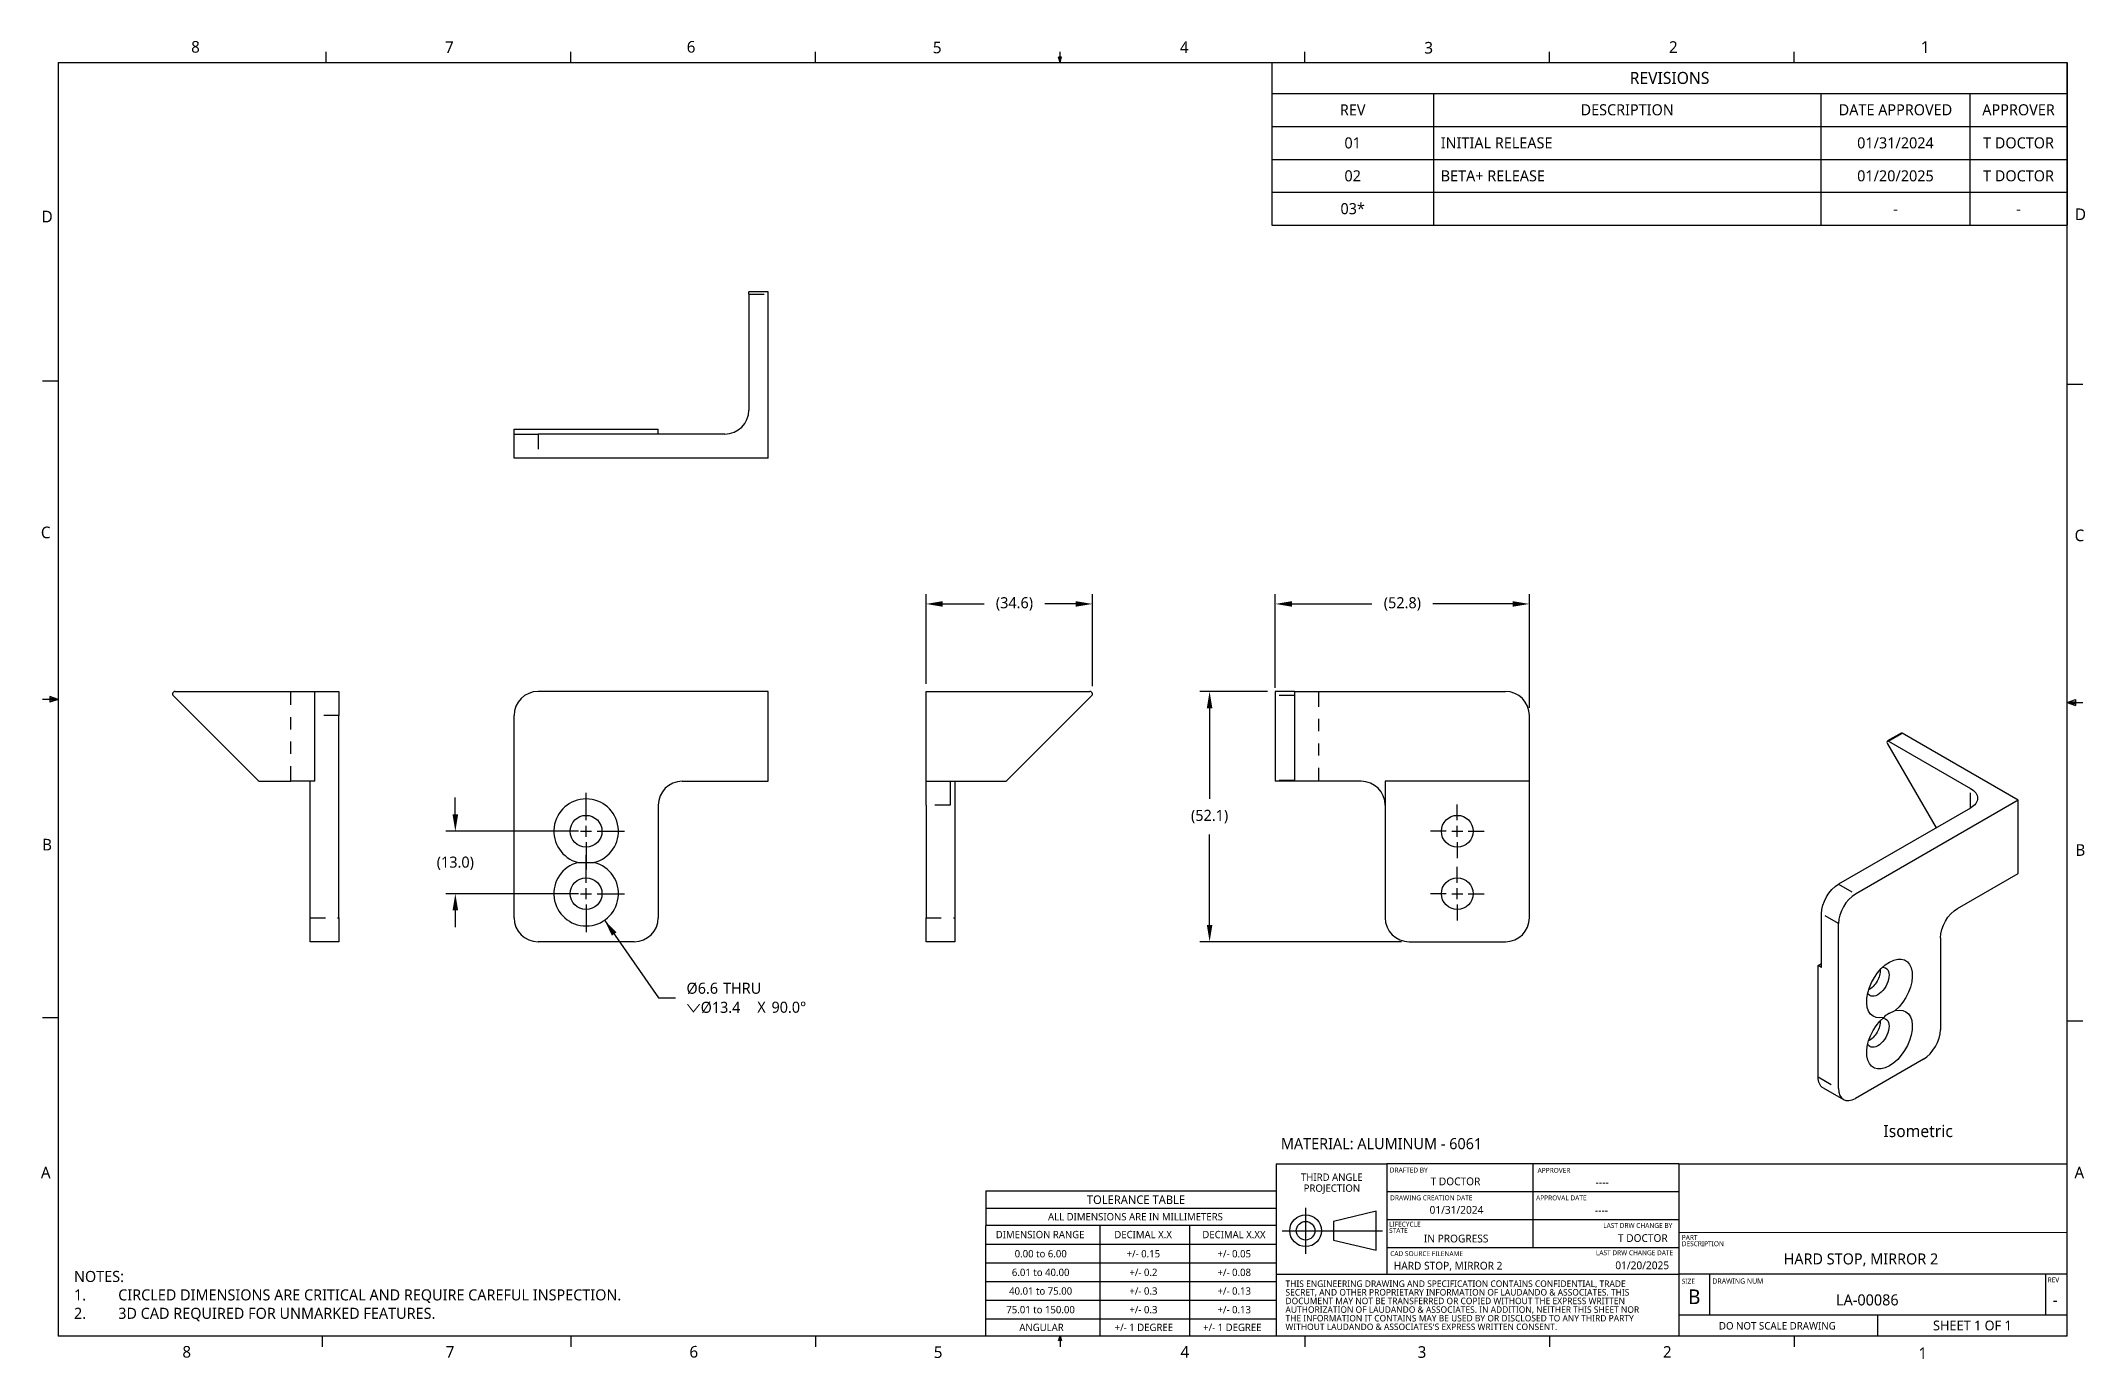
# Model space of a CAD drawing. Extents: x 0.3 to 17, y 0.1 to 10.9.
import ezdxf

# ---------------------------------------------------------------- set-up
doc = ezdxf.new("R2010")
doc.units = 0
doc.header["$LTSCALE"] = 0.5
doc.header["$MEASUREMENT"] = 0
doc.header["$PDMODE"] = 33
doc.header["$PDSIZE"] = 0.03937
doc.linetypes.add('CENTER', pattern=[0.72, 0.45, -0.09, 0.09, -0.09])
doc.linetypes.add('ONS_PHANTOM', pattern=[0.5, 0.25, -0.05, 0.05, -0.05, 0.05, -0.05])
doc.layers.get('DEFPOINTS').update_dxf_attribs({"linetype": 'CONTINUOUS'})
for name, color, linetype in [('ANNOTATION_LINES', 7, 'CONTINUOUS'), ('ANNOTATION_TEXT', 7, 'CONTINUOUS'), ('BORDER_FRAME', 7, 'CONTINUOUS'), ('CENTERMARKS', 7, 'CONTINUOUS'), ('SKETCHED_GEOMETRY', 7, 'CONTINUOUS'), ('TABLES', 7, 'CONTINUOUS'), ('TANGENT_LINES', 7, 'CONTINUOUS'), ('TITLE_BLOCK', 7, 'CONTINUOUS'), ('VISIBLE', 7, 'CONTINUOUS')]:
    doc.layers.add(name, color=color, linetype=linetype)
doc.styles.add('ONSHAPE-CUSTOM-STYLE-NOTE0', font='NotoSans-Regular.ttf')
doc.styles.add('ONSHAPE-CUSTOM-STYLE-NOTE1', font='NotoSans-Regular.ttf')
doc.styles.add('ONSHAPE-CUSTOM-STYLE-NOTE2', font='NotoSans-Regular.ttf')
doc.styles.add('ONSHAPE-CUSTOM-STYLE-NOTE3', font='NotoSans-Regular.ttf')
doc.styles.add('ONSHAPE-CUSTOM-STYLE-NOTE4', font='NotoSans-Regular.ttf')
doc.styles.add('ONSHAPE-CUSTOM-STYLE-NOTE5', font='NotoSans-Regular.ttf')
doc.styles.add('ONSHAPE-CUSTOM-STYLE-NOTE6', font='NotoSans-Regular.ttf')
doc.styles.add('ONSHAPE-CUSTOM-STYLE-NOTE7', font='NotoSans-Regular.ttf')
doc.styles.add('ONSHAPE-CUSTOM-STYLE-NOTE_', font='NotoSans-Regular.ttf')
doc.styles.add('ONSHAPE-STANDARD', font='NotoSans-Regular.ttf')
doc.styles.add('ONSHAPE-STANDARD-DIMENSION', font='')
doc.styles.add('ONSHAPE-STANDARD-HOLE-CALL', font='Noto Sans', dxfattribs={"height": 0.090551})
doc.styles.add('ONSHAPE-STANDARD-NOTESTYLE', font='Noto Sans', dxfattribs={"height": 0.090551})
doc.styles.add('ONSHAPE-STANDARD-REVISION0', font='Noto Sans')
doc.styles.add('ONSHAPE-STANDARD-REVISION1', font='Noto Sans')
doc.styles.add('ONSHAPE-STANDARD-REVISIONT', font='Noto Sans')
doc.styles.add('ONSHAPE-STANDARD-VIEW-LABE', font='Noto Sans', dxfattribs={"height": 0.098425})
doc.styles.get('ONSHAPE-STANDARD-DIMENSION').set_extended_font_data('Noto Sans')
doc.dimstyles.new('ONSHAPE-STANDARD$0', dxfattribs={"dimtxt": 0.090551, "dimasz": 0.137795, "dimexe": 0.07874, "dimexo": 0.062992, "dimgap": 0.090551, "dimtad": 0, "dimtih": 1, "dimtoh": 1, "dimdec": 1, "dimlfac": 25.4, "dimzin": 7, "dimtxsty": 'ONSHAPE-STANDARD-DIMENSION', "dimcen": 0.09, "dimclrd": 7, "dimclre": 7, "dimclrt": 7, "dimadec": 1, "dimazin": 3, "dimtfac": 1, "dimtdec": 1, "dimtofl": 0, "dimtmove": 0, "dimatfit": 3, "dimtolj": 1, "dimtzin": 7})

msp = doc.modelspace()

# ---------------------------------------------------------------- texts
at = {"layer": 'ANNOTATION_TEXT', "color": 7, "insert": (15.6255, 2.0119), "char_height": 0.09843, "attachment_point": 2, "style": 'ONSHAPE-STANDARD-VIEW-LABE'}
msp.add_mtext('Isometric', dxfattribs=at)
at = {"layer": 'ANNOTATION_TEXT', "char_height": 0.090551, "attachment_point": 1, "style": 'ONSHAPE-STANDARD-NOTESTYLE'}
for s, insert, width in [('MATERIAL: ALUMINUM - 6061 ', (10.4066, 1.9048), 5.318053), ('NOTES:\\P1.^ICIRCLED DIMENSIONS ARE CRITICAL AND REQUIRE CAREFUL INSPECTION. \\P2.^I3D CAD REQUIRED FOR UNMARKED FEATURES. ', (0.523, 0.817), 6.788272)]:
    msp.add_mtext(s, dxfattribs=dict(at, insert=insert, width=width))
at = {"layer": 'BORDER_FRAME', "char_height": 0.0954, "attachment_point": 1, "style": 'ONSHAPE-STANDARD'}
for s, insert in [('8', (1.4826, 10.8922)), ('7', (3.5606, 10.8887)), ('6', (5.541, 10.8924)), ('5', (7.5568, 10.8876)), ('4', (9.5802, 10.8901)), ('3', (11.582, 10.885)), ('2', (13.5851, 10.8907)), ('1', (15.6474, 10.8908)), ('D', (0.2582, 9.5022)), ('D', (16.9099, 9.5208)), ('C', (0.2518, 6.9147)), ('C', (16.9068, 6.8902)), ('B', (0.262, 4.3568)), ('B', (16.9136, 4.3129)), ('A', (16.9058, 1.6709)), ('8', (1.4107, 0.202)), ('7', (3.5672, 0.202)), ('6', (5.5633, 0.2024)), ('5', (7.5644, 0.1993)), ('4', (9.5846, 0.2025)), ('3', (11.527, 0.2003)), ('2', (13.5355, 0.2012)), ('1', (15.6279, 0.1899))]:
    msp.add_mtext(s, dxfattribs=dict(at, insert=insert))
at = {"layer": 'SKETCHED_GEOMETRY', "insert": (0.252, 1.6708), "char_height": 0.0954, "attachment_point": 1, "style": 'ONSHAPE-STANDARD'}
msp.add_mtext('A', dxfattribs=at)
at = {"layer": 'TITLE_BLOCK'}
for s, insert, char_height, attachment_point, style in [('THIRD ANGLE', (10.8243, 1.6152), 0.060101, 2, 'ONSHAPE-STANDARD'), ('PROJECTION', (10.8245, 1.5254), 0.0601, 2, 'ONSHAPE-STANDARD'), ('DRAFTED BY', (11.2986, 1.6634), 0.04007, 1, 'ONSHAPE-STANDARD'), ('APPROVER', (12.509, 1.6607), 0.04007, 1, 'ONSHAPE-STANDARD'), ('TOLERANCE TABLE', (9.2202, 1.4352), 0.070118, 2, 'ONSHAPE-STANDARD'), ('DRAWING CREATION DATE', (11.3017, 1.4361), 0.040067, 1, 'ONSHAPE-STANDARD'), ('APPROVAL DATE', (12.4967, 1.4355), 0.040067, 1, 'ONSHAPE-CUSTOM-STYLE-NOTE_'), ('ALL DIMENSIONS ARE IN MILLIMETERS', (9.2159, 1.2911), 0.060101, 2, 'ONSHAPE-STANDARD'), ('LIFECYCLE', (11.2929, 1.2199), 0.04007, 1, 'ONSHAPE-STANDARD'), ('DIMENSION RANGE', (8.435, 1.145), 0.060101, 2, 'ONSHAPE-STANDARD'), ('DECIMAL X.X', (9.2785, 1.145), 0.060101, 2, 'ONSHAPE-STANDARD'), ('DECIMAL X.XX', (10.0224, 1.145), 0.060101, 2, 'ONSHAPE-STANDARD'), ('STATE', (11.2929, 1.1681), 0.04007, 1, 'ONSHAPE-STANDARD'), ('PART', (13.69, 1.1116), 0.04007, 1, 'ONSHAPE-STANDARD'), ('DESCRIPTION', (13.69, 1.0598), 0.040067, 1, 'ONSHAPE-STANDARD'), ('0.00 to 6.00', (8.4401, 0.988), 0.060101, 2, 'ONSHAPE-STANDARD'), ('+/- 0.15', (9.2806, 0.988), 0.0601, 2, 'ONSHAPE-STANDARD'), ('+/- 0.05', (10.0248, 0.988), 0.0601, 2, 'ONSHAPE-STANDARD'), ('CAD SOURCE FILENAME', (11.3025, 0.9789), 0.040067, 1, 'ONSHAPE-STANDARD'), ('40.01 to 75.00', (8.4393, 0.6827), 0.060101, 2, 'ONSHAPE-STANDARD'), ('6.01 to 40.00', (8.4397, 0.8354), 0.060101, 2, 'ONSHAPE-STANDARD'), ('+/- 0.2', (9.281, 0.8354), 0.0601, 2, 'ONSHAPE-STANDARD'), ('+/- 0.3', (9.281, 0.6827), 0.0601, 2, 'ONSHAPE-STANDARD'), ('+/- 0.08', (10.0248, 0.8354), 0.0601, 2, 'ONSHAPE-STANDARD'), ('+/- 0.13', (10.0248, 0.6827), 0.0601, 2, 'ONSHAPE-STANDARD'), ('THIS ENGINEERING DRAWING AND SPECIFICATION CONTAINS CONFIDENTIAL, TRADE', (10.4444, 0.739), 0.053006, 1, 'ONSHAPE-STANDARD'), ('SIZE', (13.69, 0.7524), 0.04007, 1, 'ONSHAPE-STANDARD'), ('DRAWING NUM', (13.9406, 0.7551), 0.042405, 1, 'ONSHAPE-STANDARD'), ('REV', (16.6862, 0.7636), 0.04007, 1, 'ONSHAPE-STANDARD'), ('75.01 to 150.00', (8.4389, 0.5301), 0.060101, 2, 'ONSHAPE-STANDARD'), ('+/- 0.3', (9.281, 0.5301), 0.0601, 2, 'ONSHAPE-STANDARD'), ('+/- 0.13', (10.0248, 0.5301), 0.0601, 2, 'ONSHAPE-STANDARD'), ('AUTHORIZATION OF LAUDANDO & ASSOCIATES. IN ADDITION, NEITHER THIS SHEET NOR', (10.4444, 0.527), 0.053006, 1, 'ONSHAPE-STANDARD'), ('SECRET, AND OTHER PROPRIETARY INFORMATION OF LAUDANDO & ASSOCIATES. THIS', (10.4444, 0.6684), 0.053006, 1, 'ONSHAPE-STANDARD'), ('DOCUMENT MAY NOT BE TRANSFERRED OR COPIED WITHOUT THE EXPRESS WRITTEN', (10.4444, 0.5977), 0.053006, 1, 'ONSHAPE-STANDARD'), ('B', (13.792, 0.6655), 0.1202, 2, 'ONSHAPE-STANDARD'), ('ANGULAR', (8.4465, 0.3847), 0.0601, 2, 'ONSHAPE-STANDARD'), ('+/- 1 DEGREE', (9.2846, 0.3847), 0.060101, 2, 'ONSHAPE-STANDARD'), ('+/- 1 DEGREE', (10.0088, 0.3847), 0.060101, 2, 'ONSHAPE-STANDARD'), ('THE INFORMATION IT CONTAINS MAY BE USED BY OR DISCLOSED TO ANY THIRD PARTY', (10.4444, 0.4563), 0.053006, 1, 'ONSHAPE-STANDARD'), ("WITHOUT LAUDANDO & ASSOCIATES'S EXPRESS WRITTEN CONSENT.", (10.4444, 0.3857), 0.053006, 1, 'ONSHAPE-STANDARD'), ('DO NOT SCALE DRAWING', (14.4723, 0.3981), 0.061063, 2, 'ONSHAPE-STANDARD')]:
    msp.add_mtext(s, dxfattribs=dict(at, insert=insert, char_height=char_height, attachment_point=attachment_point, style=style))
at = {"layer": 'TITLE_BLOCK', "attachment_point": 1}
for s, insert, char_height, width, style in [('{\\fNoto Sans|b0|i0|c0|p0;\\W6.94722;  }T DOCTOR', (11.3336, 1.5824), 0.063607, 1.076884, 'ONSHAPE-STANDARD'), ('{\\fNoto Sans|b0|i0|c0|p0;\\W7.09482;   }----', (12.526, 1.5757), 0.063607, 1.095515, 'ONSHAPE-STANDARD'), ('{\\fNoto Sans|b0|i0|c0|p0;\\W6.47679;  }01/31/2024', (11.3454, 1.349), 0.063607, 1.072549, 'ONSHAPE-STANDARD'), ('{\\fNoto Sans|b0|i0|c0|p0;\\W6.92877;   }----', (12.5309, 1.3463), 0.063607, 1.072549, 'ONSHAPE-CUSTOM-STYLE-NOTE0'), ('{\\fNoto Sans|b0|i0|c0|p0;\\W4.84526; }LAST DRW CHANGE BY', (12.9811, 1.2094), 0.040067, 0.662958, 'ONSHAPE-CUSTOM-STYLE-NOTE6'), ('{\\fNoto Sans|b0|i0|c0|p0;\\W5.50828;  }IN PROGRESS', (11.3408, 1.1141), 0.063607, 1.072549, 'ONSHAPE-CUSTOM-STYLE-NOTE1'), ('{\\fNoto Sans|b0|i0|c0|p0;\\W8.20002; }T DOCTOR', (12.9906, 1.118), 0.063607, 0.624475, 'ONSHAPE-CUSTOM-STYLE-NOTE7'), ('HARD STOP, MIRROR 2', (11.3314, 0.8916), 0.063607, 1.704561, 'ONSHAPE-CUSTOM-STYLE-NOTE3'), ('LAST DRW CHANGE DATE', (12.9866, 0.9861), 0.040067, 0.662958, 'ONSHAPE-STANDARD'), ('{\\fNoto Sans|b0|i0|c0|p0;\\W6.83535; }01/20/2025', (12.9984, 0.8948), 0.063607, 0.624475, 'ONSHAPE-CUSTOM-STYLE-NOTE2'), ('{\\fNoto Sans|b0|i0|c0|p0;\\W8.74252;   }HARD STOP, MIRROR 2', (13.7198, 0.9607), 0.090551, 3.08325, 'ONSHAPE-CUSTOM-STYLE-NOTE5'), ('{\\fNoto Sans|b0|i0|c0|p0;\\W7.90438;    }LA-00086', (13.9836, 0.625), 0.090551, 2.630797, 'ONSHAPE-CUSTOM-STYLE-NOTE4'), ('{\\fNoto Sans|b0|i0|c0|p0;\\W3.91256; }-', (16.6088, 0.6247), 0.090551, 0.297497, 'ONSHAPE-STANDARD'), ('{\\fNoto Sans|b0|i0|c0|p0;\\W7.13836;  }SHEET 1 OF 1', (15.3599, 0.4101), 0.080135, 1.501676, 'ONSHAPE-STANDARD')]:
    msp.add_mtext(s, dxfattribs=dict(at, insert=insert, char_height=char_height, width=width, style=style))

# ---------------------------------------------------------------- blocks, each defined once
blk = doc.blocks.new('*T1')
at = {"layer": 'TABLES', "color": 0, "linetype": 'BYBLOCK'}
for p, q in [((0, 0), (6.513, 0)), ((0, 0), (0, -1.332)), ((6.513, 0), (6.513, -1.332)), ((0, -0.253), (6.513, -0.253)), ((1.324, -0.253), (1.324, -1.332)), ((4.496, -0.253), (4.496, -1.332)), ((5.717, -0.253), (5.717, -1.332)), ((0, -0.523), (6.513, -0.523)), ((0, -0.794), (6.513, -0.794)), ((0, -1.063), (6.513, -1.063)), ((0, -1.332), (6.513, -1.332))]:
    blk.add_line(p, q, dxfattribs=at)
at = {"layer": 'TABLES', "color": 0}
for s, insert, char_height, width, attachment_point, style in [('{REVISIONS}', (3.257, -0.127), 0.09843, 6.39514, 5, 'ONSHAPE-STANDARD-REVISIONT'), ('REV', (0.662, -0.388), 0.0906, 1.20615, 5, 'ONSHAPE-STANDARD-REVISION0'), ('DESCRIPTION', (2.91, -0.388), 0.09055, 3.05356, 5, 'ONSHAPE-STANDARD-REVISION0'), ('DATE APPROVED', (5.107, -0.388), 0.09055, 1.10321, 5, 'ONSHAPE-STANDARD-REVISION0'), ('APPROVER', (6.115, -0.388), 0.0906, 0.67789, 5, 'ONSHAPE-STANDARD-REVISION0'), ('{01}', (0.662, -0.659), 0.0906, 1.20615, 5, 'ONSHAPE-STANDARD-REVISION1'), ('{INITIAL RELEASE}', (1.383, -0.659), 0.09055, 3.05356, 4, 'ONSHAPE-STANDARD-REVISION1'), ('{01/31/2024}', (5.107, -0.659), 0.09055, 1.10321, 5, 'ONSHAPE-STANDARD-REVISION1'), ('{T DOCTOR}', (6.115, -0.659), 0.0906, 0.67789, 5, 'ONSHAPE-STANDARD-REVISION1'), ('{02}', (0.662, -0.929), 0.0906, 1.20615, 5, 'ONSHAPE-STANDARD-REVISION1'), ('BETA+ RELEASE', (1.383, -0.929), 0.09055, 3.05356, 4, 'ONSHAPE-STANDARD-REVISION1'), ('{01/20/2025}', (5.107, -0.929), 0.09055, 1.10321, 5, 'ONSHAPE-STANDARD-REVISION1'), ('{T DOCTOR}', (6.115, -0.929), 0.0906, 0.67789, 5, 'ONSHAPE-STANDARD-REVISION1'), ('{03*}', (0.662, -1.198), 0.0906, 1.20615, 5, 'ONSHAPE-STANDARD-REVISION1'), ('{-}', (5.107, -1.198), 0.0906, 1.10321, 5, 'ONSHAPE-STANDARD-REVISION1'), ('{-}', (6.115, -1.198), 0.0906, 0.67789, 5, 'ONSHAPE-STANDARD-REVISION1')]:
    blk.add_mtext(s, dxfattribs=dict(at, insert=insert, char_height=char_height, width=width, attachment_point=attachment_point, style=style))
blk = doc.blocks.new('*U2', base_point=(-0.091, -0.127))
at = {"layer": 'ANNOTATION_TEXT', "color": 0, "attachment_point": 7, "style": 'ONSHAPE-STANDARD-HOLE-CALL'}
for s, insert, char_height in [('%%c6.6', (0, -0.098), 0.0906), ('{\\fDrawing Symbols Sans|c0;⌵}%%c13.4', (0, -0.254), 0.09055), (' THRU', (0.269, -0.095), 0.0906), (' X ', (0.549, -0.249), 0.0906), ('90.0%%d', (0.696, -0.251), 0.0906)]:
    blk.add_mtext(s, dxfattribs=dict(at, insert=insert, char_height=char_height))
blk = doc.blocks.new('*D3')
at = {"layer": 'ANNOTATION_TEXT', "color": 7}
for p, q in [((10.298, 5.564), (9.744, 5.564)), ((9.823, 5.426), (9.823, 4.685)), ((9.823, 3.652), (9.823, 4.392)), ((11.395, 3.514), (9.744, 3.514))]:
    blk.add_line(p, q, dxfattribs=at)
for points in [[(9.846, 5.426), (9.8, 5.426), (9.823, 5.564)], [(9.8, 3.652), (9.846, 3.652), (9.823, 3.514)]]:
    blk.add_solid(points, dxfattribs=at)
at = {"layer": 'DEFPOINTS', "color": 0}
for p in [(9.823, 5.564), (10.361, 5.564), (11.458, 3.514)]:
    blk.add_point(p, dxfattribs=at)
at = {"layer": 'ANNOTATION_TEXT', "color": 7, "insert": (9.823, 4.539), "char_height": 0.0906, "attachment_point": 5, "style": 'ONSHAPE-STANDARD-DIMENSION'}
blk.add_mtext('\\A1;(52.1)', dxfattribs=at)
blk = doc.blocks.new('*D4')
at = {"layer": 'ANNOTATION_TEXT', "color": 7}
for p, q in [((10.361, 5.593), (10.361, 6.36)), ((10.499, 6.281), (11.153, 6.281)), ((12.304, 6.281), (11.65, 6.281)), ((12.442, 5.43), (12.442, 6.36))]:
    blk.add_line(p, q, dxfattribs=at)
for points in [[(10.499, 6.304), (10.499, 6.258), (10.361, 6.281)], [(12.304, 6.258), (12.304, 6.304), (12.442, 6.281)]]:
    blk.add_solid(points, dxfattribs=at)
at = {"layer": 'DEFPOINTS', "color": 0}
for p in [(12.442, 6.281), (10.361, 5.53), (12.442, 5.367)]:
    blk.add_point(p, dxfattribs=at)
at = {"layer": 'ANNOTATION_TEXT', "color": 7, "insert": (11.402, 6.281), "char_height": 0.0906, "attachment_point": 5, "style": 'ONSHAPE-STANDARD-DIMENSION'}
blk.add_mtext('\\A1;(52.8)', dxfattribs=at)
blk = doc.blocks.new('*D5')
at = {"layer": 'ANNOTATION_TEXT', "color": 7}
for p, q in [((7.501, 5.627), (7.501, 6.36)), ((7.638, 6.281), (7.976, 6.281)), ((8.725, 6.281), (8.474, 6.281)), ((8.863, 5.607), (8.863, 6.36))]:
    blk.add_line(p, q, dxfattribs=at)
for points in [[(7.638, 6.304), (7.638, 6.258), (7.501, 6.281)], [(8.725, 6.258), (8.725, 6.304), (8.863, 6.281)]]:
    blk.add_solid(points, dxfattribs=at)
at = {"layer": 'DEFPOINTS', "color": 0}
for p in [(8.863, 6.281), (7.501, 5.564), (8.863, 5.544)]:
    blk.add_point(p, dxfattribs=at)
at = {"layer": 'ANNOTATION_TEXT', "color": 7, "insert": (8.225, 6.281), "char_height": 0.0906, "attachment_point": 5, "style": 'ONSHAPE-STANDARD-DIMENSION'}
blk.add_mtext('\\A1;(34.6)', dxfattribs=at)
blk = doc.blocks.new('*D6')
at = {"layer": 'ANNOTATION_TEXT', "color": 7}
for p, q in [((3.646, 4.557), (3.646, 4.695)), ((4.654, 4.419), (3.567, 4.419)), ((4.654, 3.907), (3.567, 3.907)), ((3.646, 3.77), (3.646, 3.632))]:
    blk.add_line(p, q, dxfattribs=at)
for points in [[(3.623, 4.557), (3.669, 4.557), (3.646, 4.419)], [(3.669, 3.77), (3.623, 3.77), (3.646, 3.907)]]:
    blk.add_solid(points, dxfattribs=at)
at = {"layer": 'DEFPOINTS', "color": 0}
for p in [(3.646, 4.419), (4.717, 4.419), (4.717, 3.907)]:
    blk.add_point(p, dxfattribs=at)
at = {"layer": 'ANNOTATION_TEXT', "color": 7, "insert": (3.646, 4.156), "char_height": 0.0906, "attachment_point": 5, "style": 'ONSHAPE-STANDARD-DIMENSION'}
blk.add_mtext('\\A1;(13.0)', dxfattribs=at)

# ---------------------------------------------------------------- dimensions: what is measured, and where the dimension line sits
at = {"layer": 'ANNOTATION_TEXT'}
for base, p1, p2, picture, middle in [((8.8631, 6.2814), (7.5006, 5.5637, 1.0403), (8.8631, 5.544, 1.0403), '*D5', (8.2249, 6.2814)), ((12.4419, 6.2814), (10.3612, 5.5301, 0.7454), (12.4419, 5.3669, -0.4146), '*D4', (11.4016, 6.2814))]:
    dim = msp.add_linear_dim(base=base, p1=p1, p2=p2, text='(<>)', dimstyle='ONSHAPE-STANDARD$0', override={"dimlfac": 25.4, "dimpost": ''}, dxfattribs=at)
    dim.commit()
    dim.dimension.update_dxf_attribs({"geometry": picture, "text_midpoint": middle, "dimtype": 160})
dim = msp.add_linear_dim(base=(9.823, 5.5637), p1=(11.4576, 3.5138, -0.3752), p2=(10.3612, 5.5637, 0.7314), angle=90, text='(<>)', dimstyle='ONSHAPE-STANDARD$0', override={"dimlfac": 25.4, "dimpost": ''}, dxfattribs=at)
dim.commit()
dim.dimension.update_dxf_attribs({"geometry": '*D3', "text_midpoint": (9.823, 4.5387)})
dim = msp.add_linear_dim(base=(3.646, 4.4193), p1=(4.7172, 3.9075, 0.6137), p2=(4.7172, 4.4193, 0.6137), angle=90, text='(<>)', dimstyle='ONSHAPE-STANDARD$0', override={"dimlfac": 25.4, "dimpost": ''}, dxfattribs=at)
dim.commit()
dim.dimension.update_dxf_attribs({"geometry": '*D6', "text_midpoint": (3.646, 4.1558), "dimtype": 160})

# ---------------------------------------------------------------- linework, layer by layer
at = {"layer": 'ANNOTATION_LINES'}
for p, q in [((4.8682, 3.6902, 0.3068), (5.3102, 3.0544, -0.3068)), ((5.3102, 3.0544), (5.448, 3.0544))]:
    msp.add_line(p, q, dxfattribs=at)
msp.add_solid([(4.928, 3.564), (4.8682, 3.6902), (4.9657, 3.5902)], dxfattribs=at)
at = {"layer": 'BORDER_FRAME'}
for p, q in [((0.3928, 10.7165), (0.3928, 0.2823)), ((0.3928, 10.7165), (16.846, 10.7165)), ((2.5875, 10.7165), (2.5875, 10.8028)), ((4.5911, 10.7165), (4.5911, 10.8028)), ((6.5947, 10.7165), (6.5947, 10.8028)), ((8.6111, 10.7592), (8.5848, 10.7592)), ((8.5983, 10.7165), (8.5848, 10.7592)), ((8.5911, 10.7592), (8.5983, 10.7165)), ((8.5983, 10.7165), (8.5983, 10.8028)), ((8.6033, 10.7592), (8.5983, 10.7165)), ((8.5983, 10.7165), (8.6111, 10.7592)), ((10.6019, 10.7165), (10.6019, 10.8028)), ((12.6055, 10.7165), (12.6055, 10.8028)), ((14.6092, 10.7165), (14.6092, 10.8028)), ((16.846, 0.2823), (16.846, 10.7165)), ((0.3924, 8.1073), (0.2652, 8.1073)), ((16.847, 8.0811), (16.9742, 8.0811)), ((0.3924, 5.4994), (0.2652, 5.4994)), ((0.3924, 5.4994), (0.324, 5.5238)), ((0.324, 5.5238), (0.324, 5.4764)), ((0.3924, 5.4994), (0.324, 5.5086)), ((0.3924, 5.4994), (0.324, 5.4764)), ((0.3924, 5.4994), (0.324, 5.4889)), ((16.847, 5.4732), (16.9153, 5.4977)), ((16.847, 5.4732), (16.9153, 5.4824)), ((16.847, 5.4732), (16.9153, 5.4627)), ((16.847, 5.4732), (16.9153, 5.4502)), ((16.847, 5.4732), (16.9742, 5.4732)), ((16.9153, 5.4977), (16.9153, 5.4502)), ((0.3924, 2.8915), (0.2652, 2.8915)), ((16.847, 2.8653), (16.9742, 2.8653)), ((16.846, 0.2823), (0.3928, 0.2823)), ((2.5559, 0.2795), (2.5559, 0.1959)), ((4.5911, 0.2822), (4.5911, 0.1959)), ((6.5947, 0.2822), (6.5947, 0.1959)), ((8.5848, 0.247), (8.5983, 0.2822)), ((8.6111, 0.247), (8.5848, 0.247)), ((8.5983, 0.2822), (8.6111, 0.247)), ((8.5983, 0.2822), (8.5983, 0.1959)), ((10.6019, 0.2822), (10.6019, 0.1959)), ((12.6055, 0.2822), (12.6055, 0.1959)), ((14.6091, 0.2795), (14.6091, 0.1959))]:
    msp.add_line(p, q, dxfattribs=at)
at = {"layer": 'CENTERMARKS', "linetype": 'CENTER'}
for p, q in [((4.7172, 4.5093), (4.7172, 4.7738)), ((11.8513, 4.5093), (11.8513, 4.6392)), ((4.6272, 4.4193), (4.3626, 4.4193)), ((4.8072, 4.4193), (5.0718, 4.4193)), ((11.7613, 4.4193), (11.6314, 4.4193)), ((11.9413, 4.4193), (12.0713, 4.4193)), ((4.7172, 4.3293), (4.7172, 4.0647)), ((4.7172, 3.9975), (4.7172, 4.262)), ((11.8513, 4.3293), (11.8513, 4.1994)), ((11.8513, 3.9975), (11.8513, 4.1274)), ((4.6272, 3.9075), (4.3626, 3.9075)), ((4.8072, 3.9075), (5.0718, 3.9075)), ((11.7613, 3.9075), (11.6314, 3.9075)), ((11.9413, 3.9075), (12.0713, 3.9075)), ((4.7172, 3.8175), (4.7172, 3.5529)), ((11.8513, 3.8175), (11.8513, 3.6875))]:
    msp.add_line(p, q, dxfattribs=at)
at = {"layer": 'CENTERMARKS', "linetype": 'CONTINUOUS'}
for p, q in [((4.6722, 4.4193), (4.7622, 4.4193)), ((4.7172, 4.3743), (4.7172, 4.4643)), ((11.8063, 4.4193), (11.8963, 4.4193)), ((11.8513, 4.3743), (11.8513, 4.4643)), ((4.6722, 3.9075), (4.7622, 3.9075)), ((4.7172, 3.8625), (4.7172, 3.9525)), ((11.8063, 3.9075), (11.8963, 3.9075)), ((11.8513, 3.8625), (11.8513, 3.9525))]:
    msp.add_line(p, q, dxfattribs=at)
at = {"layer": 'TANGENT_LINES', "linetype": 'ONS_PHANTOM'}
for p, q in [((6.0498, 8.8187), (6.2073, 8.8187)), ((4.3235, 7.6726), (4.3235, 7.4758)), ((2.2996, 4.8284), (2.2996, 5.5637)), ((10.5187, 5.5301), (10.3612, 5.5301)), ((10.7156, 5.5637), (10.7156, 4.8284)), ((2.6933, 5.3669), (2.4964, 5.3669)), ((15.3838, 5.1575), (15.4951, 5.2217)), ((10.5187, 4.8341), (10.3612, 4.8341)), ((16.0549, 4.6092), (16.0549, 4.77)), ((7.6974, 4.6315), (7.5006, 4.6315)), ((14.9734, 3.9848), (15.1126, 3.9045)), ((2.457, 3.7106), (2.6933, 3.7106)), ((7.5006, 3.7106), (7.7368, 3.7106)), ((14.9734, 3.6634), (14.8342, 3.7437)), ((14.8064, 2.4075), (14.9734, 2.311))]:
    msp.add_line(p, q, dxfattribs=at)
at = {"layer": 'TITLE_BLOCK', "linetype": 'CONTINUOUS'}
for p, q in [((10.3686, 1.6946), (10.3686, 0.7891)), ((11.2742, 1.6946), (11.2742, 0.7901)), ((13.666, 1.6946), (16.846, 1.6939)), ((13.666, 1.6946), (13.666, 0.7891)), ((10.3686, 0.7901), (10.3686, 0.2823)), ((13.666, 0.7902), (13.666, 0.283))]:
    msp.add_line(p, q, dxfattribs=at)
at = {"layer": 'TITLE_BLOCK'}
for p, q in [((10.3686, 1.6946), (11.2742, 1.6946)), ((13.666, 1.6946), (11.2742, 1.6946)), ((12.4688, 1.6946), (12.4688, 1.0067)), ((7.9901, 1.4739), (7.9901, 1.1878)), ((7.9902, 1.474), (10.3686, 1.474)), ((13.6634, 1.4646), (11.2742, 1.4646)), ((7.9901, 0.2821), (7.9901, 1.1878)), ((7.9902, 1.331), (10.3686, 1.331)), ((10.3686, 1.1879), (7.9902, 1.1879)), ((8.9243, 1.1879), (8.9243, 0.2823)), ((9.6598, 1.1879), (9.6598, 0.2823)), ((10.6092, 1.3341), (10.6092, 0.9583)), ((11.1871, 1.3054), (10.8385, 1.2223)), ((10.8385, 1.2223), (10.8385, 1.0701)), ((11.1871, 0.987), (11.1871, 1.3054)), ((13.6634, 1.2357), (11.2742, 1.2357)), ((10.3686, 1.0347), (7.9902, 1.0347)), ((10.4186, 1.1462), (11.24, 1.1462)), ((10.8385, 1.1462), (11.1871, 1.1462)), ((10.8385, 1.0701), (11.1871, 0.987)), ((13.6634, 1.0067), (11.2742, 1.0067)), ((13.666, 1.1341), (16.846, 1.1329)), ((10.3686, 0.8814), (7.9902, 0.8814)), ((10.3686, 0.7281), (7.9902, 0.7281)), ((10.3686, 0.7901), (13.666, 0.7901)), ((16.846, 0.7899), (13.666, 0.7901)), ((13.9185, 0.4542), (13.9185, 0.7901)), ((16.6679, 0.7901), (16.6679, 0.4563)), ((10.3686, 0.5749), (7.9902, 0.5749)), ((10.3686, 0.4216), (7.9902, 0.4216)), ((16.846, 0.4543), (13.666, 0.4542)), ((15.2924, 0.4542), (15.2924, 0.2823))]:
    msp.add_line(p, q, dxfattribs=at)
for radius in [0.1302, 0.0761]:
    msp.add_circle((10.6092, 1.1462), radius, dxfattribs=at)
at = {"layer": 'VISIBLE'}
for p, q in [((6.2073, 8.8383), (6.0498, 8.8383)), ((6.0498, 8.8187), (6.0498, 8.8383)), ((6.0498, 8.8187), (6.0498, 7.8695)), ((6.2073, 8.8187), (6.2073, 8.8383)), ((6.2073, 7.4758), (6.2073, 8.8187)), ((4.1267, 7.6726), (4.1267, 7.712)), ((4.1267, 7.712), (5.3078, 7.712)), ((5.3078, 7.6726), (5.3078, 7.712)), ((4.1267, 7.4758), (4.1267, 7.6726)), ((4.1267, 7.6726), (4.3235, 7.6726)), ((5.853, 7.6726), (4.3235, 7.6726)), ((4.3235, 7.4758), (4.1267, 7.4758)), ((6.2073, 7.4758), (4.3235, 7.4758)), ((1.3365, 5.5301), (2.0324, 4.8341)), ((1.3504, 5.5637), (2.2996, 5.5637)), ((2.2996, 5.5637), (2.4964, 5.5637)), ((2.4964, 5.5637), (2.6933, 5.5637)), ((2.4964, 5.3669), (2.4964, 5.5637)), ((2.6933, 5.5637), (2.6933, 5.3669)), ((6.2073, 5.5637), (4.3235, 5.5637)), ((6.2073, 4.8284), (6.2073, 5.5637)), ((7.5006, 4.8284), (7.5006, 5.5637)), ((7.5006, 5.5637), (8.8435, 5.5637)), ((8.8574, 5.5301), (8.1614, 4.8341)), ((10.5187, 5.5637), (10.3612, 5.5637)), ((10.3612, 5.5637), (10.3612, 5.5301)), ((10.3612, 5.5301), (10.3612, 4.8341)), ((10.5187, 5.5637), (10.5187, 5.5301)), ((10.5187, 5.5637), (10.7156, 5.5637)), ((10.5187, 5.5301), (10.5187, 4.8341)), ((10.7156, 5.5637), (12.245, 5.5637)), ((2.4964, 4.8284), (2.4964, 5.3669)), ((2.6933, 3.7106), (2.6933, 5.3669)), ((4.1267, 3.7106), (4.1267, 5.3669)), ((12.4419, 4.8284), (12.4419, 5.3669)), ((15.4853, 5.2227), (15.3739, 5.1584)), ((16.4447, 4.6735), (15.4951, 5.2217)), ((15.3739, 5.1357), (15.7722, 4.446)), ((15.3838, 5.1575), (16.0549, 4.77)), ((2.0464, 4.8284), (2.2996, 4.8284)), ((2.457, 4.8284), (2.2996, 4.8284)), ((2.457, 3.7106), (2.457, 4.8284)), ((2.4964, 4.8284), (2.457, 4.8284)), ((5.5046, 4.8284), (6.2073, 4.8284)), ((7.5006, 4.8284), (8.1475, 4.8284)), ((7.5006, 4.6315), (7.5006, 4.8284)), ((7.6974, 4.8284), (7.6974, 4.6315)), ((7.7368, 4.8284), (7.7368, 3.7106)), ((10.3612, 4.8341), (10.3612, 4.8284)), ((10.5187, 4.8284), (10.3612, 4.8284)), ((10.5187, 4.8341), (10.5187, 4.8284)), ((10.7156, 4.8284), (10.5187, 4.8284)), ((11.0639, 4.8284), (10.7156, 4.8284)), ((11.2608, 4.8284), (11.2608, 3.7106)), ((12.4419, 4.8284), (11.2608, 4.8284)), ((12.4419, 3.7106), (12.4419, 4.8284)), ((5.3078, 4.6315), (5.3078, 3.7106)), ((7.5006, 4.6315), (7.5006, 3.7106)), ((16.0549, 4.6092), (14.9734, 3.9848)), ((16.4447, 4.6735), (15.1126, 3.9045)), ((16.4447, 4.0731), (16.4447, 4.6735)), ((4.6501, 4.1634), (4.7843, 4.1634)), ((15.9478, 3.7862), (16.4447, 4.0731)), ((2.457, 3.5138), (2.457, 3.7106)), ((2.6933, 3.7106), (2.6933, 3.5138)), ((7.5006, 3.5138), (7.5006, 3.7106)), ((7.7368, 3.7106), (7.7368, 3.5138)), ((14.8342, 3.304), (14.8342, 3.7437)), ((14.9734, 2.311), (14.9734, 3.6634)), ((15.8086, 3.5451), (15.8086, 2.7932)), ((2.6933, 3.5138), (2.457, 3.5138)), ((5.1109, 3.5138), (4.3235, 3.5138)), ((7.7368, 3.5138), (7.5006, 3.5138)), ((11.4576, 3.5138), (12.245, 3.5138)), ((14.8064, 3.3201), (14.8342, 3.3362)), ((14.8064, 2.4075), (14.8064, 3.3201)), ((14.8342, 3.304), (14.8064, 3.3201)), ((15.6694, 2.5521), (15.1126, 2.2307)), ((14.8472, 2.3174), (15.0142, 2.2209))]:
    msp.add_line(p, q, dxfattribs=at)
for centre in [(4.7172, 4.4193), (11.8513, 4.4193), (4.7172, 3.9075), (11.8513, 3.9075)]:
    msp.add_circle(centre, 0.1299, dxfattribs=at)
for centre, radius, start, end in [((5.853, 7.8695), 0.1969, 270, 0), ((1.3504, 5.544), 0.0197, 90, 225), ((4.3235, 5.3669), 0.1969, 90, 180), ((8.8435, 5.544), 0.0197, 315, 90), ((12.245, 5.3669), 0.1969, 0, 90), ((2.0464, 4.8481), 0.0197, 225, 270), ((5.5046, 4.6315), 0.1969, 90, 180), ((8.1475, 4.8481), 0.0197, 270, 315), ((11.0639, 4.6315), 0.1969, 0, 90), ((4.7172, 4.4193), 0.2646, 284.70132, 255.29868), ((4.7172, 3.9075), 0.2646, 104.70132, 75.29868), ((4.3235, 3.7106), 0.1969, 180, 270), ((5.1109, 3.7106), 0.1969, 270, 0), ((11.4576, 3.7106), 0.1969, 180, 270), ((12.245, 3.7106), 0.1969, 270, 0), ((15.4888, 2.7434), 0.2095, 119.72775, 133.89015)]:
    msp.add_arc(centre, radius, start, end, dxfattribs=at)
for centre, major_axis, start_param, end_param in [((15.4951, 5.2057), (0.0098, -0.017), 2.3561945, 3.1415927), ((15.3838, 5.1414), (0.0098, -0.017), 2.3561945, 4.712389), ((15.1126, 3.7437), (0.0984, 0.1705), 0.7853982, 2.3561945), ((15.6694, 2.7129), (0.0984, 0.1705), 3.9269908, 5.4977871), ((15.1126, 2.3914), (0.0984, 0.1705), 2.3561945, 3.9269908)]:
    msp.add_ellipse(centre, major_axis=major_axis, ratio=0.5773503, start_param=start_param, end_param=end_param, dxfattribs=at)
at = {"layer": 'VISIBLE', "extrusion": (0, 0, -1)}
for centre, major_axis, start_param, end_param in [((15.9158, 4.6896), (0.1969, 0), 5.4977871, 7.0685835), ((14.9734, 3.8241), (-0.0984, -0.1705), 0.7853982, 2.3561945), ((15.9478, 3.6255), (-0.0984, -0.1705), 0.7853982, 2.3561945), ((15.391, 3.1308), (-0.1323, -0.2291), 5.7543736, 11.524386), ((15.2958, 3.1857), (-0.065, -0.1125), 2.7939346, 6.6308434), ((15.224, 3.2272), (-0.065, -0.1125), 3.8808566, 5.5439214), ((15.391, 2.7129), (-0.1323, -0.2291), 2.6127809, 8.3827934), ((15.2958, 2.7678), (-0.065, -0.1125), 2.7939346, 6.6308434), ((15.224, 2.8093), (-0.065, -0.1125), 3.8808566, 5.5439214), ((14.9456, 2.4878), (-0.0984, -0.1705), 0, 0.7853982)]:
    msp.add_ellipse(centre, major_axis=major_axis, ratio=0.5773503, start_param=start_param, end_param=end_param, dxfattribs=at)
at = {"layer": 'VISIBLE'}
msp.add_open_spline([(15.3849, 2.9253), (15.3871, 2.9266), (15.393, 2.93), (15.4152, 2.9408), (15.4306, 2.9464), (15.4385, 2.9492)], degree=3, knots=[0, 0, 0, 0, 0.2284725, 0.6089793, 1, 1, 1, 1], dxfattribs=at)

# ---------------------------------------------------------------- block references
at = {"layer": 'ANNOTATION_TEXT', "color": 7}
msp.add_blockref('*U2', (5.448, 3.0544), dxfattribs=at)
at = {"layer": 'TABLES'}
msp.add_blockref('*T1', (10.3328, 10.7165), dxfattribs=at)

msp.set_redraw_order([(e.dxf.handle, doc.entitydb.next_handle()) for e in msp.query("TEXT MTEXT ATTDEF DIMENSION ARC_DIMENSION")])  # texts and dimensions are drawn at this point

doc.saveas('drawing.dxf')
